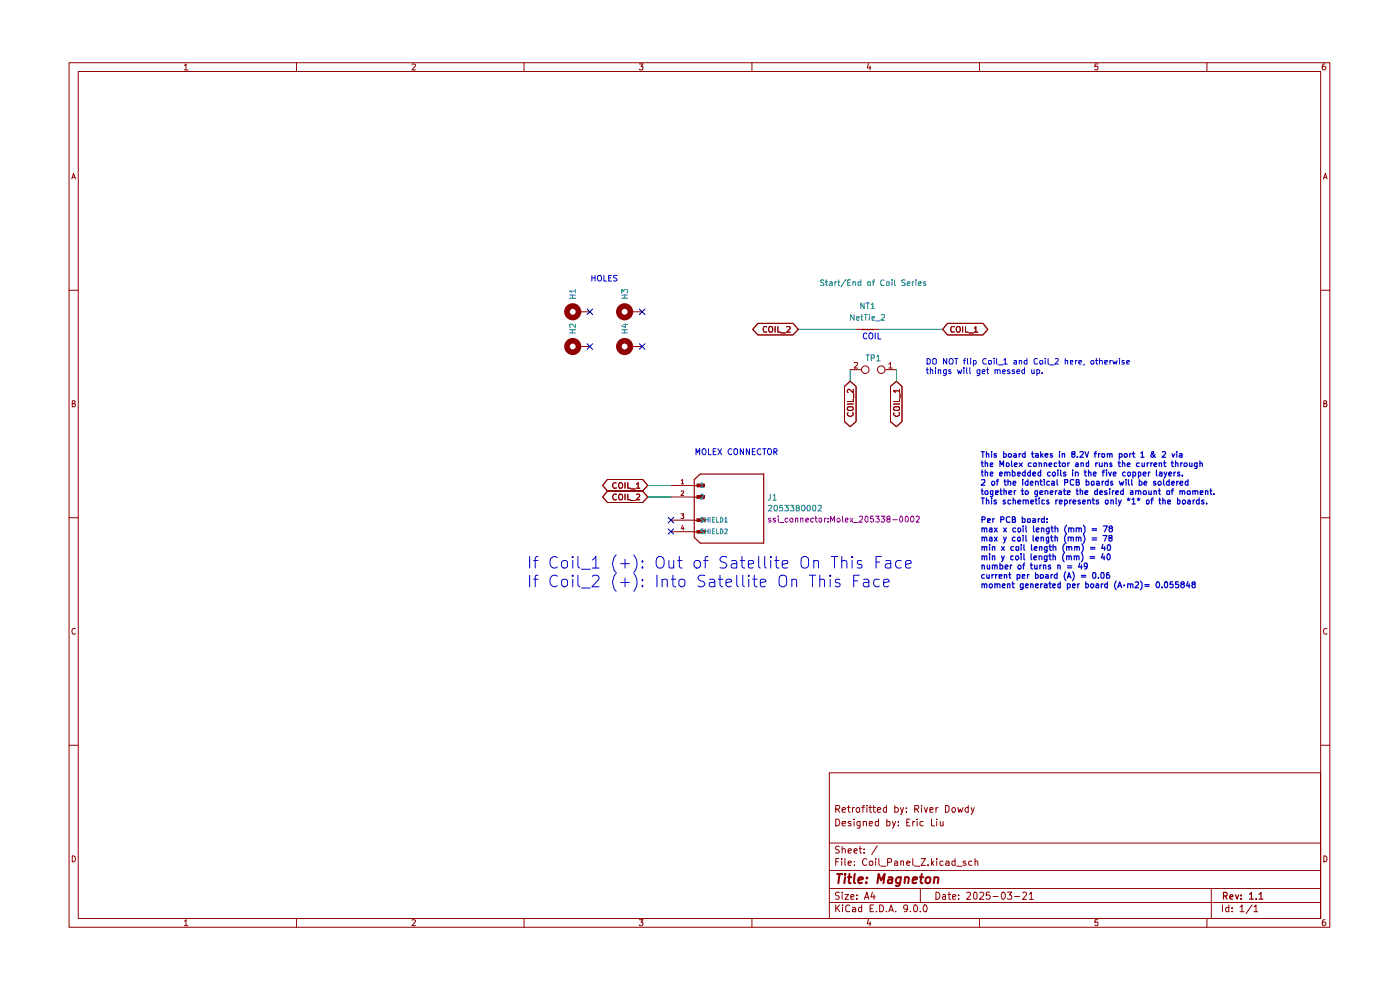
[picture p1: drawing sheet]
<svg xmlns="http://www.w3.org/2000/svg" width="297mm" height="210mm" viewBox="0 0 297 210" stroke-linecap="round" stroke-linejoin="round" font-family="sans-serif">
<g fill="none" stroke="#910000" stroke-width=".21">
<path d="M14.7 13.3h267.4v183.4h-267.4zM16.6 15.2h263.6v179.6h-263.6zM39.1 13.9l.4-.3v1.2M39.1 14.8h.8M62.9 13.3v1.9M87.4 13.6h.5l.2 .2-.7 1h.7M111.2 13.3v1.9M135.6 13.6h.8l-.4 .5h.3l.1 .1-.1 .5-.5 .1-.2-.1M159.5 13.3v1.9M184.2 13.5l-.2 .9h.7M184.6 14v.8M207.8 13.3v1.9"/>
<path d="M232.9 13.6h-.6l-.1 .6 .6-.1 .1 .6-.1 .1h-.4l-.2-.1M256 13.3v1.9M281.1 13.6h-.4l-.2 1 .3 .2h.2l.3-.2v-.4l-.2-.1h-.5l-.1 .1M15.2 37.9l.4-1.1 .4 1.1M15.3 37.6h.6M280.8 37.9l.4-1.1 .3 1.1M280.8 37.6h.6M14.7 61.6h1.9M122.7 73.5h2.4M133.8 73.5h2.4M160.8 68.6h7.4l1.1 1.3-1.1 1.1h-7.4l-1.1-1.1zM162.6 69.4v-.1a.66 .66 0 0 0-.7 .4 .66 .66 0 0 0 .2 .8l.5-.1"/>
<path d="M163.2 69.3h.6v.1l.1 .6-.1 .5h-.6v-.2l-.1-.6zM164.4 69.3v1.2M165 69.3v1.2h.6M165.7 70.6h.9M166.9 69.4l.6-.1 .1 .2-.7 1h.7M180.3 78.4h2.5M181.2 77l.6-.1 .2 .2-.1 .3-.7 .7h.8M181.6 69.9h4.8M187.7 78.4h2.5M188.6 77.2l.3-.3v1.2M188.6 78.1h.7M280.2 61.6h1.9"/>
<path d="M15.3 85.6h.5l.1-.2v-.3l-.6-.1v1.3l.6-.1 .1-.3-.2-.3M179.2 82l1.1-1.1 1.3 1.1v7.4l-1.3 1.1-1.1-1.1zM179.8 85.7h1.2M179.9 87.6l-.1 .2a.65 .65 0 0 0 .6 .5 .65 .65 0 0 0 .6-.5l-.1-.2M179.9 86.3h1l.1 .5-.1 .3h-1l-.1-.3zM181 84.6v.6h-1.2M181 82.6v.7l-.9-.7-.3 .2 .1 .4M181.1 83.5v.9M188.9 82l1.3-1.1 1.2 1.1v7.4l-1.2 1.1-1.3-1.1zM189.6 85.7h1.2M189.7 87.6l-.1 .2a.65 .65 0 0 0 .6 .5 .65 .65 0 0 0 .6-.5l-.1-.2M189.7 86.3h1l.1 .5-.1 .3h-1l-.1-.3z"/>
<path d="M190.8 84.6v.6h-1.2M190.8 82.9h-1.2l.3 .3M190.8 82.6v.6M190.9 83.5v.9M280.8 85.6h.5l.1-.2v-.3l-.6-.1v1.3l.6-.1 .1-.3-.2-.3M14.7 109.8h1.9M128.9 104.2h7.4l1.1 1.2-1.1 1.2h-7.4l-1-1.2zM128.9 101.7h7.4l1.1 1.3-1.1 1.2h-7.4l-1-1.2zM130.7 104.9l-.5-.1-.2 .5 .2 .7 .5-.1M130.7 102.5a.61 .61 0 0 0-.7 .3 .61 .61 0 0 0 .2 .8l.5-.1M131.4 104.8h.4a.78 .78 0 0 1 0 1.2h-.4l-.1-.2-.1-.5zM131.5 102.4l.3 .1a.67 .67 0 0 1 0 1.1h-.4l-.1-.2a.82 .82 0 0 1 .2-1z"/>
<path d="M132.6 102.4v1.2M132.6 104.8v1.2M133.2 104.8v1.2h.6M133.2 102.4v1.2h.6M133.9 106.2h.9M133.9 103.7h.9M135 104.9l.6-.1 .1 .4-.7 .8h.7M135 102.7l.4-.3v1.2M135 103.6h.7M280.2 109.8h1.9M16 133.4l-.2-.1a.65 .65 0 0 0-.6 .6 .65 .65 0 0 0 .6 .6l.2-.1M281.5 133.4l-.2-.1a.65 .65 0 0 0-.6 .6 .65 .65 0 0 0 .6 .6l.2-.1"/>
<path d="M14.7 158.1h1.9M280.2 158.1h1.9M175.9 163.9h104.3v30.9h-104.3zM175.9 178.8h104.3M177.3 173.7a.73 .73 0 0 1 .9 .8 .73 .73 0 0 1-.9 .7zM177.3 171.6h.6a.45 .45 0 0 0 .1-.7h-.7v1.4M177.6 171.6l.5 .7M178.1 179.6l-.5-.1-.3 .2v.4l.5 .2 .3 .4-.2 .2h-.7M178.7 174.7l.7-.1-.1-.3h-.6v.1v.6l.2 .2 .4-.1M178.7 171.8l.7-.2-.1-.2-.4-.1-.2 .2v.7h.6M178.7 179.5v1.4M179.8 171.3h.5"/>
<path d="M180 170.9v1.2l.3 .2M180.5 174.3h-.5l-.1 .1 .6 .4v.3h-.6M180.9 171.3v1M181.2 173.7v.1M181.2 174.3v.9M181.3 171.3l-.4 .1v.2M181.7 171.5l.3-.2 .4 .2-.1 .7-.3 .1-.3-.2zM182.5 179.5v1.3v.1h.3M182.5 175.1l-.5 .1-.2-.3 .2-.6h.5v1.1l-.3 .3-.3-.1M182.8 171.3h.6M183.1 174.3h.6l.1 .9M183.1 174.3v.9"/>
<path d="M183.4 170.9h-.3v.1v1.3M183.9 170.9v.1M183.9 171.3v1M184.3 171.3h.6M184.4 174.7l.7-.1-.1-.3h-.5l-.1 .1v.6l.2 .2 .4-.1M184.6 170.9v1.3l.3 .1M185.2 171.3h.6M185.3 170.9v1.2l.5 .2M186.1 171.8l.8-.2-.1-.2-.4-.1-.3 .2 .1 .7h.6M186.1 179.4l-1.2 1.9M186.4 174.3h-.6l-.1 .2 .1 .6h.6M186.4 173.7v1.5"/>
<path d="M188 171.4l-.4-.1a.6 .6 0 0 0 0 1l.4-.1M188 170.9v1.4M188.1 174.3h.6l.1 .2-.1 .6h-.6M188.1 173.7v1.5M189.3 174.3l.4 .9M189.8 171.4l.5-.1 .3 .3-.2 .6h-.6M189.8 170.9v1.4M190 174.3l-.7 1.4M190.6 175v.2M190.6 174.3v.1M191 171.3l.4 1M191.7 171.3l-.4 1.3-.3 .1"/>
<path d="M192.3 172.1v.2M192.3 171.4v.1M192.4 174.4h.4M193 173.7h-.6v1.5h.6M193.6 174.3v.9M194.1 174.3h-.3l-.2 .2M194.1 171.6h.6a.45 .45 0 0 0 0-.7h-.6v1.4M194.4 171.6l.5 .7M194.6 173.7v.1M194.6 174.3v.9M195.5 170.9v.1M195.5 171.3v1"/>
<path d="M195.8 174.3h-.5l-.1 .2v.4l.2 .3 .4-.1M196.1 171.3l.3 1 .4-1M197.3 171.8l.7-.2-.1-.2h-.6v.8h.6M197.6 173.7v1.5h.7M198.5 171.3v1M198.7 173.7v.1M198.7 174.3v.9M199 171.3l-.5 .3M199.5 174.3v.8l.3 .1 .3-.2M200.1 174.3v.9M200.6 170.9h.5l.2 .3v.8l-.4 .3h-.3zM202 171.5l.4-.2a.6 .6 0 0 1 0 1h-.2a.6 .6 0 0 1-.2-.8z"/>
<path d="M203.2 171.3l.3 1 .2-.7 .3 .7 .3-1M205.4 171.4l-.3-.1-.4 .3 .2 .6h.5M205.4 170.9v1.4M206 171.3l.3 1M206.7 171.3l-.5 1.4h-.2M15.3 181.5a.64 .64 0 0 1 .7 .7 .64 .64 0 0 1-.7 .6zM39.1 195.4l.4-.3v1.3M39.1 196.4h.8M62.9 194.8v1.9M87.4 195.2l.5-.1 .2 .2-.7 1.1h.7M111.2 194.8v1.9M135.6 195.1h.8l-.4 .5h.3l.1 .2-.1 .5-.5 .1-.2-.2"/>
<path d="M159.5 194.8v1.9M175.9 191.4h104.3M175.9 188.5h104.3M175.9 184.7h104.3M177.3 192v1.4M177.3 182.8h.5M177.6 192.6l.5 .8M178 182.1h-.7v1.5M178.1 189.3l-.5-.1-.3 .2v.4l.5 .2 .3 .4-.3 .4-.6-.1M178.1 192l-.8 .8M178.6 182.1v.2M178.6 182.6v1"/>
<path d="M178.7 189.2v.2M178.7 180.2l.2-.2 .4 .2v.7M178.7 189.8v1M178.7 192v.1M178.7 192.5v.9M179.2 189.8h.8l-.8 1h.8M179.2 182.1v1.3l.2 .2M179.9 183.1l.7-.1-.2-.4-.5 .2v.6l.3 .2 .3-.1M179.9 180.5l.7-.1-.2-.4-.5 .2v.6l.1 .1h.5M180.3 192.1l-.5-.1-.4 .3 .1 .9 .2 .2 .6-.1M180.5 190.3l.7-.2-.1-.3h-.6v.9h.6M180.9 192.5h.4l.2 .2v.7h-.6v-.4l.6-.2"/>
<path d="M181.2 180.5l.7-.1-.1-.3-.4-.1-.2 .2 .1 .7h.5M181.3 183.5v.1M181.3 182.7v.1M181.8 190.6v.2M181.8 189.8v.2M182.3 180h.5M182.8 192v1.4h-.5l-.2-.7 .3-.2h.4M183.3 180.9h.1M183.3 180.1v.1M183.4 190.8l.5-1.6 .4 1.6M183.5 190.3h.7M183.9 182.3a.68 .68 0 0 0-1 .4 .68 .68 0 0 0 .7 .9l.3-.1"/>
<path d="M184.2 195l-.2 .9h.7M184.5 182.7h.6v.8h-.6zM184.6 195.5v.9M184.6 192.7h.5M185.1 189.2l-.4 1.1h1M185.3 192h-.7v1.4h.7M185.4 189.8v1M185.8 182.1v.2M185.8 182.6v1M185.9 193.3v.1M186.4 182.1v1.3l.3 .2M186.6 192a.81 .81 0 0 1 .9 .4 .81 .81 0 0 1-.3 1h-.6z"/>
<path d="M186.9 183.7h1.1M188 193.3v.1M188.3 182.9l.8-.1v-.6l-.8-.1v1.5M188.6 193.4l.5-1.4 .4 1.4M188.7 193.1h.7M189.8 182.7l.4-.1 .2 .2v.8M190 193.3v.1M190.4 183l-.6 .1-.1 .1 .2 .4 .5-.1M191.1 182.7h.6v.9M191.1 182.6v1M192.4 183.1l.6-.1v-.3l-.5-.1-.1 .2v.6l.1 .2 .5-.1M192.5 192.6v.2a.52 .52 0 0 1-.8-.2l.2-.6h.4l.2 .1a1.27 1.27 0 0 1-.2 1.3h-.4"/>
<path d="M193.1 193.3v.1M193.6 182.1v1.3l.3 .2M194 192h.1a.87 .87 0 0 1 .3 1.4l-.5-.1-.1-.8zM194.1 183.7h1.1M195.2 193.3v.1M195.2 188.5v2.9M195.4 182.1h.9l-.9 1.5h.9M196.2 192a.89 .89 0 0 1 .3 1.4h-.4l-.3-.5 .1-.6zM196.9 183.5v.1M197.6 182.1v1.5M197.7 183.1l.4 .5M198.1 182.6l-.5 .5"/>
<path d="M198.5 189.2a.77 .77 0 0 1 .9 .8 .77 .77 0 0 1-.9 .8zM198.7 182.1v.2M198.7 182.6v1M200 189.8h.6v1M200.1 182.7l-.5-.1-.2 .3 .1 .6h.6M200.6 190.1l-.7 .2 .3 .5 .4-.1M200.7 182.7l.4-.1 .2 .2v.8M201.1 189.8h.6M201.3 189.2v1.5l.4 .1M201.3 183l-.6 .1-.1 .1 .2 .4 .5-.1M202.1 190.3l.7-.2-.1-.3h-.6v.9h.6M202.6 182.7l-.4-.1-.3 .3 .1 .6h.6"/>
<path d="M202.6 182.1v1.5M203 183.7h1.1M203.4 190.6v.2M203.4 189.8v.2M204.9 182.7l-.3-.1-.3 .3 .1 .2h.5l.1 .3-.3 .2-.4-.1M205.1 189.4l.6-.2 .2 .4-.1 .3-.7 .9h.8M206.2 182.7l-.4-.1-.3 .3 .1 .6h.6M206.6 189.4l.3-.2 .4 .4v.8l-.4 .4a.99 .99 0 0 1-.3-1.4zM206.8 182.7l.5-.1 .1 .2v.8M206.8 182.1v1.5M207.8 194.8v1.9M207.9 189.4l.1-.2h.4l.3 .5-.9 1.1h.9"/>
<path d="M210 189.2h-.7l-.1 .8 .6-.2 .3 .3-.1 .5-.2 .2-.6-.2M210.7 190.2h1.1M212.5 189.4l.3-.2a.82 .82 0 0 1 .5 .8 .82 .82 0 0 1-.5 .8l-.3-.2-.1-.4zM213.7 189.2h.9l-.5 .6h.3l.2 .3v.5l-.2 .2-.7-.2M215.2 190.2h1.1M217 189.4l.2-.2h.3l.3 .5-.9 1.1h.9M218.4 189.7l.4-.5v1.6M218.4 190.8h.8M232.9 195.1h-.6l-.1 .6 .6-.1 .1 .6-.1 .2h-.4l-.2-.2M256 194.8v1.9M257 188.5v6.3M259.3 192v1.4"/>
<path d="M260.7 192v1.4h-.6v-.9h.6M261.4 193.3v.1M261.4 192.5v.2M263.1 192.4l.3-.2 .1-.2v1.4M263.1 193.4h.8M265.6 192l-1.3 1.8M266 192.4l.5-.4v1.4M266 193.4h.8M280.8 181.5a.64 .64 0 0 1 .7 .7 .64 .64 0 0 1-.7 .6zM281.1 195.1l-.4 .1-.2 .9 .3 .3h.2l.3-.3v-.3l-.2-.2h-.5l-.1 .2"/>
<circle cx="183.6" cy="78.4" r=".8"/>
<circle cx="186.9" cy="78.4" r=".8"/>
</g>
<g fill="none" stroke="#910000" stroke-width=".25">
<path d="M182.8 69.9h2.5M147.3 103h1.8M147.3 105.5h1.8M147.3 110.4h1.8M147.3 112.8h1.8M148.6 100.6l-1.3 1.1v12.3l1.3 1.2M259.6 190h.6l.1-.5-.2-.2h-.5v1.4M259.9 190l.4 .7M260.9 190.3l.7-.2-.2-.3-.4 .1-.1 .7 .1 .1h.5M262.1 189.8l.3 .9 .4-.9M263.3 190.6v.1M263.3 189.9v.1"/>
<path d="M265.1 189.7l.4-.4v1.4M265.1 190.7h.8M266.5 190.6v.1M267.1 189.7l.4-.4v1.4M267.1 190.7h.8"/>
</g>
<g fill="none" stroke="#910000" stroke-width=".42">
<path d="M177.6 185.4h1.1M178.1 185.4l-.3 1.9M179.3 185.4v.2M179.3 186.1l-.2 1.2M179.9 186.1h.7M180.2 185.4l-.2 1.6 .1 .3h.4M181.3 185.4l-.2 1.6 .3 .3M182.1 186.7l.9-.2v-.3a.6 .6 0 0 0-.8 .1v1h.6M183.8 187.2v.1M183.9 186.2h.1l-.1 .1v-.1v.1M186.1 187.3l.3-1.9 .5 1.3 .8-1.3-.3 1.9M188.5 186.2h.8l-.1 1.1"/>
<path d="M189.3 186.5l-.9 .2-.1 .1v.5h.9M191.1 186.2a.65 .65 0 0 0-1 .2l-.1 .5 .2 .4h.8M191.1 186.1l-.2 1.5a.53 .53 0 0 1-.9 .2M192 186.2h.1a.48 .48 0 0 1 .7 .1l-.1 1M192 186.1l-.1 1.2M193.6 186.7l.9-.2v-.3l-.6-.1-.2 .2-.1 1h.8M195.1 186.1h.8M195.5 185.4l-.2 1.6 .1 .3h.3M196.5 186.2l.3-.1 .4 .1 .2 .2-.1 .5a.52 .52 0 0 1-.5 .4 .52 .52 0 0 1-.5-.4zM198.3 186.2a.48 .48 0 0 1 .8 .1l-.2 1M198.3 186.1l-.2 1.2"/>
</g>
<g fill="none" stroke="#910000" stroke-width="1.2">
<circle cx="121.5" cy="73.5" r="1.23"/>
<circle cx="132.5" cy="73.5" r="1.23"/>
</g>
<path d="M147.9 102.7h1.5v.6h-1.5z" fill="#910000"/>
<path d="M147.9 102.7h1.5v.6h-1.5z" fill="none" stroke="#910000" stroke-width=".21"/>
<path d="M147.9 105.1h1.5v.6h-1.5z" fill="#910000"/>
<path d="M147.9 105.1h1.5v.6h-1.5z" fill="none" stroke="#910000" stroke-width=".21"/>
<path d="M147.9 110h1.5v.6h-1.5z" fill="#910000"/>
<path d="M147.9 110h1.5v.6h-1.5z" fill="none" stroke="#910000" stroke-width=".21"/>
<path d="M147.9 112.5h1.5v.6h-1.5z" fill="#910000"/>
<g fill="none" stroke="#910000" stroke-width=".21">
<path d="M122.7 66.1h2.4M133.8 66.1h2.4M160.8 68.6h7.4l1.1 1.3-1.1 1.1h-7.4l-1.1-1.1zM162.6 69.4v-.1a.66 .66 0 0 0-.7 .4 .66 .66 0 0 0 .2 .8l.5-.1M163.2 69.3h.6v.1l.1 .6-.1 .5h-.6v-.2l-.1-.6zM164.4 69.3v1.2M165 69.3v1.2h.6M165.7 70.6h.9M166.9 69.4l.6-.1 .1 .2-.7 1h.7M201 68.6h7.5l1.1 1.3-1.1 1.1h-7.5l-1-1.1zM202.4 69.4v-.1a.66 .66 0 0 0-.7 .4 .66 .66 0 0 0 .2 .8l.5-.1M203 69.4l.1-.1h.4l.2 .4-.2 .8h-.4a.82 .82 0 0 1-.1-1.1z"/>
<path d="M204.2 69.3v1.2M204.8 69.3v1.2h.6M205.6 70.6h.9M206.7 69.6l.3-.3v1.2M206.7 70.5h.7M179.2 82l1.1-1.1 1.3 1.1v7.4l-1.3 1.1-1.1-1.1zM179.8 85.7h1.2M179.9 87.6l-.1 .2a.65 .65 0 0 0 .6 .5 .65 .65 0 0 0 .6-.5l-.1-.2M179.9 86.3h1l.1 .5-.1 .3h-1l-.1-.3zM181 84.6v.6h-1.2M181 82.6v.7l-.9-.7-.3 .2 .1 .4M181.1 83.5v.9"/>
<path d="M188.9 82l1.3-1.1 1.2 1.1v7.4l-1.2 1.1-1.3-1.1zM189.6 85.7h1.2M189.7 87.6l-.1 .2a.65 .65 0 0 0 .6 .5 .65 .65 0 0 0 .6-.5l-.1-.2M189.7 86.3h1l.1 .5-.1 .3h-1l-.1-.3zM190.8 84.6v.6h-1.2M190.8 82.9h-1.2l.3 .3M190.8 82.6v.6M190.9 83.5v.9M128.9 104.2h7.4l1.1 1.2-1.1 1.2h-7.4l-1-1.2zM128.9 101.7h7.4l1.1 1.3-1.1 1.2h-7.4l-1-1.2zM130.7 104.9l-.5-.1-.2 .5 .2 .7 .5-.1M130.7 102.5a.61 .61 0 0 0-.7 .3 .61 .61 0 0 0 .2 .8l.5-.1"/>
<path d="M131.4 104.8h.4a.78 .78 0 0 1 0 1.2h-.4l-.1-.2-.1-.5zM131.5 102.4l.3 .1a.67 .67 0 0 1 0 1.1h-.4l-.1-.2a.82 .82 0 0 1 .2-1zM132.6 102.4v1.2M132.6 104.8v1.2M133.2 104.8v1.2h.6M133.2 102.4v1.2h.6M133.9 106.2h.9M133.9 103.7h.9M135 104.9l.6-.1 .1 .4-.7 .8h.7M135 102.7l.4-.3v1.2M135 103.6h.7M142.3 103h4.9"/>
<path d="M142.3 105.4h4.9M142.3 110.3h4.9M142.3 112.8h4.9M144.4 109h.6l-.2 .4 .2 .1v.4h-.6M144.5 102l.3-.3v.9M144.5 104.2h.5v.3l-.6 .6h.6M144.5 102.6h.5M144.8 111.4l-.3 .7h.6M145 111.8v.7M147.9 112.5h1.5v.6h-1.5z"/>
</g>
<path d="M148.6 100.6h13.4v14.6h-13.4" fill="none" stroke="#910000" stroke-width=".25"/>
<g fill="none" stroke="#008785" stroke-width=".21">
<path d="M174.8 59.4h-.5l-.2 .2 .1 .3 .6 .2v.4h-.7M175.1 59.8h.5M175.3 59.4v1v.1h.3M176 59.8h.5v.2v.5h-.5l-.1-.2 .6-.3M177.1 59.8v.7M177.5 59.8h-.3l-.1 .2M177.7 59.8h.4M177.9 59.4v1.1h.2M179.4 59.3l-1 1.6M179.8 60h.5M180.4 59.4h-.6v1.1h.6M180.9 59.9l.5-.1 .1 .7"/>
<path d="M180.9 59.8v.7M182.6 59.4v1.1h-.5l-.1-.6 .6-.1M184.2 59.8l.5 .1-.1 .6h-.4zM185.1 59.8h.4M185.5 59.4h-.2v1.1M187.5 59.4a.61 .61 0 0 0-.7 .4 .61 .61 0 0 0 .2 .7h.5M188.1 59.8l.5 .1v.6h-.6zM189.2 59.4h.1M189.2 59.8v.7M189.7 59.4v1l.3 .1M192 59.4h-.6l-.1 .3 .2 .3h.3l.2 .4-.1 .1h-.6M193.6 59.8v.7"/>
<path d="M193.9 59.8l-.3 .2M194.3 59.4h.1M194.3 59.8v.7M196.3 59.8h-.3l-.1 .2 .2 .2h.2v.3h-.4M120.8 70.6h1.3M120.8 69.9h1.3M120.8 63.3h1.3M120.8 62.6h1.3M121.4 62.6v.7M121.4 69.9v.7M122.1 68.8v.7l-.7-.7h-.4l-.2 .1v.4l.2 .1M122.1 61.7h-1.3l.4 .4"/>
<path d="M122.1 61.4v.7M131.9 62.2v-.8l.4 .4 .2-.4h.5v.8M131.9 70.6h1.2M131.9 69.9h1.2M131.9 63.3h1.2M131.9 62.6h1.2M132.3 68.8h.8M132.5 62.6v.7M132.5 69.9v.7M132.7 68.7v.7l-.9-.3M181.2 66.7v1.2l-.8-1.2v1.2M181.7 67.5l.6-.1-.1-.2h-.4l-.1 .1 .1 .6h.4"/>
<path d="M182.6 67.2h.5M182.8 66.7v1l.3 .2M183.3 64.3v1.2l-.7-1.2v1.2M183.3 66.7h.8M183.6 66.7v1.2M183.7 75.3h.7M183.7 64.3h.7M184.1 64.3v1.2M184.1 75.3v1.3M184.4 66.7v.1M184.4 67.2v.7M184.7 64.6l.5-.3v1.2"/>
<path d="M184.7 65.5h.8M184.8 76l.6-.1v-.5l-.6-.1v1.3M185 67.5l.5-.1v-.2h-.5v.7h.5M185.8 68.1h.9M186 75.6l.4-.3v1.3M186 76.6h.7M186.9 66.8l.6-.1 .1 .5-.7 .7h.7M192.5 60.2l.5-.2v-.2h-.5v.2v.5h.5M194.8 60.2l.6-.2v-.2h-.5l-.1 .2 .1 .5h.5M148.7 102.7l.2-.3v1M148.7 104.9h.5v.4l-.6 .5h.6M148.7 103.4h.5"/>
<path d="M149.2 109.8h-.5v.4l.5 .1v.4h-.5M149.2 112.3h-.5v.3l.5 .2v.3h-.5M149.6 109.7v1.1M149.6 112.2v1M149.6 110.2h.6M149.6 112.7h.6M150.2 109.7v1.1M150.2 112.2v1M150.6 109.7v1.1M150.6 112.2v1M151.1 110.2h.4M151.1 112.7h.4"/>
<path d="M151.6 109.7h-.5v1.1h.5M151.6 112.2h-.5v1h.5M152 109.7v1.1h.5M152 112.2v1h.5M152.8 109.7h.3l.2 .3v.5l-.2 .3h-.3zM152.8 112.2h.3l.2 .3v.5l-.2 .2h-.3zM153.8 110.1l.2-.4v1.1M153.8 112.3h.5v.3l-.6 .6h.6M153.8 110.8h.5M163.1 107.3l.5-.1 .2 .3-.8 .9h.8M163.4 104.8v1l-.4 .3M164 105.2l.3-.4v1.3"/>
<path d="M164 106.1h.7M164.3 107.2l.5 .1a.87 .87 0 0 1 0 1.1l-.5-.1a.94 .94 0 0 1 0-1.1zM166 107.2h-.6v.6l.1-.2h.4l.1 .2v.5h-.6M166.5 107.2h.7l-.4 .4 .4 .2v.5h-.7M167.6 107.2h.8l-.4 .4 .4 .3-.1 .5-.7-.1M169.1 107.7l-.2-.1 .1-.4h.4l.2 .2-.1 .2-.6 .2 .1 .6h.4l.2-.3-.3-.4M170.2 107.2l.4 .1a.87 .87 0 0 1 0 1.1l-.4-.1a.94 .94 0 0 1 0-1.1zM171.3 107.3l.4-.1 .2 .2v.7l-.2 .3-.4-.1zM172.5 107.3h.5l.1 .7-.2 .4-.4-.1zM173.6 107.3l.6-.1v.3l-.7 .9h.7"/>
</g>
<g fill="none" stroke="#910000" stroke-width="1.2">
<circle cx="121.5" cy="66.1" r="1.23"/>
<circle cx="132.5" cy="66.1" r="1.23"/>
</g>
<path d="M169.3 69.9h12.3M180.3 78.4v2.5M186.4 69.9h13.6M190.2 78.4v2.5M137.4 103h4.9M137.4 105.4h4.9" fill="none" stroke="#008700" stroke-width=".21"/>
<g fill="none" stroke="#0000ca" stroke-width=".21">
<path d="M125.6 58.4v1.2M125.6 58.9h.6M126.2 58.4v1.2M128.1 58.4v1.2h.6M129.1 58.9h.4M129.7 58.4h-.6v1.2h.6M130.9 58.4h-.6l-.2 .2 .2 .3 .6 .4-.1 .2h-.7M183.9 70.8l-.3-.2a.65 .65 0 0 0-.5 .7 .65 .65 0 0 0 .5 .6l.3-.2M184.5 70.7l.4-.1a.86 .86 0 0 1 0 1.3 .46 .46 0 0 1-.6-.4zM185.7 70.6v1.3M186.3 70.6v1.3h.6M196.5 78.4h.4"/>
<path d="M196.7 76l.7 .3v.7l-.3 .2h-.4zM196.7 78v1.1l.2 .2M197.4 78.6l.1-.2 .4 .1v.8M197.4 78v1.3M197.9 76.2l.2-.2 .5 .2v.9l-.1 .1h-.5l-.1-.1zM198.5 78v.2M198.5 78.4v.9M199.1 78.6l.1-.2 .4 .1v.8M199.1 78.4v.9M200.7 78.4v1l-.2 .3-.3-.1M200.7 78.5l-.4-.1-.1 .2v.5l.1 .2 .4-.1M200.8 76v1.2l-.6-1.2v1.2"/>
<path d="M201.4 76.2l.3-.2 .3 .1a.87 .87 0 0 1 0 1.1h-.5l-.2-.3zM201.7 78.5h-.4v.3h.3l.2 .3-.2 .2-.3-.1M202.5 76h.7M202.9 76v1.2M203.1 78.4l.3 .9 .1-.6 .3 .6 .3-.9M204.4 76.5h.4M204.5 78v.2M204.5 78.4v.9M204.8 76l-.2 .2v1M205.1 78v1.1l.1 .2M205.2 76v1.1l.2 .1M205.7 78v1.1l.2 .2"/>
<path d="M205.9 76v.1M205.9 76.5v.7M206.5 77.2h.4l.2-.1-.2-.6h-.4v1.2M207.9 78.4v1l-.3 .3-.3-.1M207.9 78.5l-.4-.1-.2 .2 .1 .6h.5M208.4 78.8h.6l-.2-.4-.4 .2v.5l.1 .2 .4-.1M209.2 76.1a.61 .61 0 0 0-.8 .3 .61 .61 0 0 0 .3 .8l.5-.1M209.3 78.4h.4M209.5 78v1.1l.2 .2M209.7 76.6h.6l-.1 .6-.5-.1zM210.9 76v.1M210.9 76.5v.7"/>
<path d="M211.1 78.6l.1-.2 .4 .1v.8M211.1 78.4v.9M211.4 76v1.1l.2 .1M211.6 78.6l.2-.2 .4 .2v.7M211.8 77.4h1M212.7 78.8h.6l-.2-.4-.4 .2v.5l.2 .2 .3-.1M212.9 76.4l.4-.4v1.2M212.9 77.2h.8M214.2 78.5l-.3-.1-.2 .3 .6 .4-.3 .2-.3-.1M215.1 76.5h.5l.1 .1v.6h-.6v-.2l.1-.2 .5-.1M215.2 78.5l-.3-.1-.2 .2 .2 .2 .3 .1v.3h-.5M215.7 78.8h.6l-.1-.4-.5 .1v.7h.5"/>
<path d="M216.2 76.6l.5-.1 .1 .7M216.2 76.5v.7M217.3 78.5l-.3-.1-.2 .3v.3l.2 .3 .3-.1M217.3 78v1.3M217.9 76v1.2h-.5l-.1-.1v-.5l.6-.1M218.9 78.4v.7l.1 .2 .4-.2M219.4 78.4v.9M220 78.5l.3-.1 .3 .3-.1 .5h-.5M220 78.4v1.3M220.1 76.1a.45 .45 0 0 0-.7 .2v.7l.1 .2 .6-.1M220.6 76.5l.6 .1v.5l-.1 .1h-.5zM221.1 79.1v.2"/>
<path d="M221.7 76v.1M221.7 76.5v.7M222.3 76v1.2h.2M222.7 77.4h.9M223.9 76.1l.4-.1 .2 .4-.7 .8h.7M226 76.6l.5-.1v.7M226 76v1.2M227.1 76.9l.5-.2v-.2h-.5v.7h.5M228.2 76.5v.7M228.5 76.5h-.2l-.1 .2M228.9 76.9l.6-.2-.1-.2h-.5v.1v.6h.5M230 77.2l-.1 .3"/>
<path d="M231.5 76.6h.5l.1 .5-.2 .1h-.3l-.2-.1zM232.4 76.5h.5M232.6 76v1.1l.1 .1h.2M233.3 76.6l.5-.1 .1 .7M233.3 76v1.2M234.4 76.9l.6-.2-.1-.2h-.5v.7h.5M235.5 76.5v.7M235.8 76.5h-.3v.2M236.1 76.5l.2 .7 .3-.5 .2 .5 .2-.7M237.5 76v.1M237.5 76.5v.7M238.5 76.5h-.4l-.1 .1 .2 .3h.3v.3h-.5"/>
<path d="M239 76.9l.6-.2-.1-.2h-.4l-.1 .1 .1 .6h.4M147.7 96.4v-1.2l.3 .8 .4-.8v1.2M149 95.3l.5-.1a.86 .86 0 0 1 0 1.2h-.2a.79 .79 0 0 1-.3-1.1zM150.3 95.2v1.2h.6M151.3 95.8h.4M151.9 95.2h-.6v1.2h.6M152.3 95.2l.8 1.2M153.1 95.2l-.8 1.2M155.2 95.3l-.2-.1a.64 .64 0 0 0-.6 .6 .64 .64 0 0 0 .6 .6l.2-.1M155.7 95.3l.3-.1 .5 .1v.9l-.3 .2h-.2l-.3-.2zM157.7 95.2v1.2l-.6-1.2v1.2M159 95.2v1.2l-.7-1.2v1.2"/>
<path d="M159.6 95.8h.4M160.2 95.2h-.6v1.2h.6M161.4 95.3l-.2-.1a.64 .64 0 0 0-.6 .6 .64 .64 0 0 0 .6 .6l.2-.1M161.8 95.2h.7M162.1 95.2v1.2M163.1 95.2a.46 .46 0 0 1 .6 .4l-.2 .8h-.4a.86 .86 0 0 1 0-1.2zM164.2 95.9l.6-.1v-.5l-.6-.1v1.2M164.4 95.9l.5 .5M112.4 118v2.5M113.2 118.9h.9M114.1 118h-.2l-.4 .4v2.1M118.2 118.3a1.01 1.01 0 0 0-1.2 0 1.01 1.01 0 0 0-.3 1.2 .9 .9 0 0 0 .5 .9 .9 .9 0 0 0 1-.2"/>
<path d="M119.2 119.1a.67 .67 0 0 1 .7-.2 .67 .67 0 0 1 .5 .4v.8a.67 .67 0 0 1-.6 .4 .67 .67 0 0 1-.7-.4zM121.5 118l-.2 .2 .2 .1v-.3v.3M121.5 118.9v1.6M122.6 118v2.2l.4 .3M125.7 118.8l.7-.8v2.5M130.7 117.7a2.63 2.63 0 0 0 0 3.7M131.7 119.6h1.8M132.6 118.6v1.9M134.5 117.7a2.86 2.86 0 0 1 0 3.7M136.3 119l.1 .1h-.3l.2-.1v.2M139.4 118.4l.4-.4a1 1 0 0 1 1.1 .9v.8a.89 .89 0 0 1-1.4 .7 1.84 1.84 0 0 1-.1-2zM141.9 118.9v1.3a.6 .6 0 0 0 .9 .2l.1-.2"/>
<path d="M142.9 118.9v1.6M143.8 118.9h.9M144.1 118v2.2l.2 .2 .4 .1M147.5 119a.78 .78 0 0 1 1.1 .3v.8a.74 .74 0 0 1-.7 .4 .74 .74 0 0 1-.7-.4v-.8zM149.3 118.9h.9M150.2 118h-.3l-.3 .4v2.1M154.2 118.2l-.9-.2-.4 .3a.53 .53 0 0 0-.1 .6 .53 .53 0 0 0 .5 .3 .87 .87 0 0 1 .9 .9l-.5 .4-1-.1M155.2 119h.9l.2 .2v1.3M156.3 119.5l-.8 .1a.54 .54 0 0 0-.3 .8h1.1M157.1 118.9h.9M157.4 118v2.2l.2 .2 .4 .1M158.8 119.7l1.1-.2-.1-.5-.7-.1-.3 .1v.2v1.2h1"/>
<path d="M161 118v2.2v.2l.3 .1M162.2 118v2.2l.1 .2 .3 .1M163.5 118v.3l.2-.1-.2-.2v.3M163.5 118.9v1.6M164.3 118.9h1M164.7 118v2.2l.1 .2 .5 .1M166 119.7l1.1-.2v-.5l-.8-.1-.3 .3v1l.1 .2h1M170 118.4l.5-.4h.4l.6 .4a2.04 2.04 0 0 1-.3 2 .84 .84 0 0 1-1.3-.7zM172.6 119.1a.57 .57 0 0 1 .6-.2 .57 .57 0 0 1 .5 .3v1.3M172.6 118.9v1.6M176.4 118h1.3M177 118v2.5"/>
<path d="M178.6 119.1a.63 .63 0 0 1 1.1 .1v1.3M178.6 118v2.5M180.8 118l-.1 .2h.2l-.1-.2v.3M180.8 118.9v1.6M182.8 119a.6 .6 0 0 0-.9 .2l.1 .4 .8 .2 .1 .3-.1 .3h-.9M185.8 119.2h.8M186.9 118h-1.1v2.5M187.9 119h1l.1 1.5M189 119.5l-.9 .1a.54 .54 0 0 0-.2 .8h1.1M191.2 119a.84 .84 0 0 0-1.2 .3v.8l.2 .1a.74 .74 0 0 0 1 .2M192.1 119.7l1.2-.2-.1-.5-.7-.1-.4 .3v1l.2 .2h.9M112.4 122v2.5"/>
<path d="M113.2 122.9h.9M114.1 122l-.5 .1-.1 .3v2.1M118.2 122.3a.96 .96 0 0 0-1.2-.1 .96 .96 0 0 0-.3 1.2 .95 .95 0 0 0 .5 .9 .95 .95 0 0 0 1-.1M119.2 123a.78 .78 0 0 1 1.2 .3l-.1 .9a.67 .67 0 0 1-.7 .3 .67 .67 0 0 1-.5-.5zM121.5 122l-.2 .1 .2 .2 .1-.2-.1-.1v.3M121.5 122.9v1.6M122.6 122v2.1l.4 .4M123.4 120.7h1.8M123.4 124.7h1.8M125.7 122.3l.3-.3h.6l.2 .1 .3 .6-1.5 1.8h1.5M125.7 120.5h1.4M130.7 121.7a2.63 2.63 0 0 0 0 3.7"/>
<path d="M131.7 123.5h1.8M132.6 122.6v1.9M134.5 121.7a2.86 2.86 0 0 1 0 3.7M136.3 120.2l.1 .2h-.3l.2-.2v.3M136.3 124.2v.3l-.2-.2 .2-.1v.3M136.3 122.9v.3l-.2-.2 .2-.1v.3M139.4 122v2.5M140.5 123l.1-.1a.6 .6 0 0 1 1 .3v1.3M140.5 122.9v1.6M142.4 122.9h.9M142.8 122v2.1l.3 .4h.2M144.1 123l.3-.1 .8 .1 .1 1a.67 .67 0 0 1-1 .3l-.3-.3z"/>
<path d="M149.5 122.1h-1.2a.61 .61 0 0 0-.2 .6 .61 .61 0 0 0 .5 .5 .76 .76 0 0 1 .9 .8l-.5 .5-.9-.2M150.5 122.9a.79 .79 0 0 1 1.1 .3v1.3M151.6 123.4l-.2 .1h-.6a.48 .48 0 0 0-.3 .8l.3 .2h.6l.2-.2M152.4 122.9h.9M152.7 122v2.1l.4 .4h.2M154 123.6l1.2-.2-.1-.5a.79 .79 0 0 0-1.1 .3v.9l.4 .4 .7-.2M156.3 122v2.1l.3 .4M157.6 122v2.1l.3 .4M158.8 122v.3M158.8 122.9v1.6M159.7 122.9h.9M160 122v2.1l.4 .4h.2"/>
<path d="M161.3 123.6l1.2-.2-.2-.5h-.7h-.2l-.1 .3 .1 1.1 .2 .2h.5l.2-.2M165.4 122.4a.89 .89 0 0 1 1.4 0v1.7l-.5 .4h-.4l-.5-.4zM168 123l.1-.1a.6 .6 0 0 1 .9 .3v1.3M168 122.9v1.6M171.7 122h1.4M172.4 122v2.5M173.9 123l.1-.1a.6 .6 0 0 1 .9 .3v1.3M173.9 122v2.5M176.1 122v.3l.2-.2-.2-.1v.3M176.1 122.9v1.6M178.1 122.9a.6 .6 0 0 0-.9 .3l.1 .3a.85 .85 0 0 1 .9 .5l-.1 .3-.2 .2h-.5l-.2-.2M181.1 123.2h.9"/>
<path d="M182.3 122h-1.2v2.5M183.2 122.9h1l.1 .3v1.3M184.3 123.4l-.2 .1h-.6a.48 .48 0 0 0-.3 .8l.3 .2h.6l.2-.2M186.5 122.9h-.9l-.3 .4v.7a.77 .77 0 0 0 1.2 .3M187.5 123.6l1.1-.2-.1-.5h-.7h-.3v.3v1.1l.3 .2h.5l.2-.2"/>
<circle cx="127.2" cy="59" r=".57"/>
</g>
<g fill="none" stroke="#0000ca" stroke-width=".25">
<path d="M208.2 95.8h.6M208.2 98.2h.4M208.3 97.8v1l.3 .1M208.3 99.7v1.1l.3 .2M208.5 95.8v1.2M209 98.3h.5v.6M209 97.8v1.1M209 99.7v1.3M209.3 96.3l.4-.1 .1 .8M209.3 95.8v1.2M210.1 98.6l.5-.2v-.1h-.5v.6h.5M210.4 95.8v.1"/>
<path d="M210.4 96.2v.8M211.4 96.2h-.4l-.1 .2 .1 .2 .4 .1v.2h-.5M212.1 98.9v-1.1l.5 .8 .3-.8v1.1M212.9 96.2h.4l.2 .2-.1 .5h-.5M212.9 95.8v1.2M213.5 98.3h.5v.6h-.5zM214 96.2h.4l.2 .2-.1 .5h-.5zM214.6 97.8v1l.2 .1M214.8 99.7v1.3M215.1 96.2h.4l.1 .8M215.2 98.6l.6-.2-.2-.2-.4 .2v.4l.1 .1h.4M215.6 96.5l-.5 .1-.1 .1 .2 .3 .4-.1"/>
<path d="M216.2 96.2v.8M216.2 98.2l.7 .7M216.5 96.2h-.2l-.1 .2M216.9 98.2l-.7 .7M217.5 96.2h-.5l-.1 .2 .1 .5h.5M217.5 95.8v1.2M217.5 99.7v1.3M218.6 99.7v1.3M218.7 98.3l-.3-.1-.3 .2v.4l.2 .1h.4M218.8 96.2h.5M219 95.8v1l.3 .2M219.3 98.3h.5v.6h-.5z"/>
<path d="M219.7 96.2h.5l.1 .8M220.3 96.5l-.6 .1v.3h.6M220.4 98.3l.4-.1 .1 .2v.5M220.4 98.2v.7M220.8 95.8v1.2M220.8 99.7v1.3M220.9 96.6l.4 .4M221.3 96.2l-.5 .5M221.5 98.3l.4-.1 .1 .2v.5M221.5 98.2v.7M221.7 96.6l.6-.1v-.3h-.5l-.1 .2 .1 .5h.5M222.6 98.6l.5-.2-.1-.2-.4 .2v.4v.1h.5"/>
<path d="M223.2 96.2h-.3l-.1 .2 .5 .4-.2 .2-.3-.1M224.2 98.3h-.5v.6h.5M224.4 99.7v.2M224.6 98.2h.4M224.8 95.8v.1M224.8 97.8v1.1h.2M224.8 96.2v.8M225 99.7v1.1l.2 .2M225.3 96.3l.6-.1v.8M225.3 96.2v.8M225.4 98.3h.5l.1 .5-.1 .1h-.4l-.2-.1zM226.5 98.2v.7"/>
<path d="M226.9 98.2l-.4 .2M227.5 96.3l-.1-.1v-.3l.6-.1v.4l-.6 .2v.5l.4 .1a.35 .35 0 0 0 .3-.3 .35 .35 0 0 0-.3-.4M227.5 99.7v.2M228.2 98.3h.5v.6h-.5l-.1-.2 .6-.3M228.6 96.9v.1M229.1 95.9l.6-.1 .1 .2-.1 .3-.6 .7h.7M229.3 98.3h.5v.6M229.3 98.2v.7M230.2 95.8l.4 1.2 .3-1.2M230.2 99.7v1.1l.3 .2M230.9 97.8v1.1h-.4l-.1-.6h.5M230.9 99.7v1.3"/>
<path d="M232.1 96.2h.5M232.5 98.2v.7M232.6 95.8h-.2l-.1 .2v1M232.9 98.2l-.4 .2M233 96.2v.8M233.2 98.2l.1 .7h.5M233.4 96.2h-.3l-.1 .2M233.8 96.2l.5 .1v.6h-.5zM233.8 98.2v.7M234.3 98.3l.4-.1 .2 .2v.5M234.3 99.7l-.3 .2v1.1M234.3 98.2v.7"/>
<path d="M234.7 99.7v.2M234.9 96.3l.4-.1 .1 .8M234.9 96.2v.8M235.4 96.4l.1-.2h.3l.1 .8M235.8 98.3l-.2-.1-.2 .2 .2 .2h.2v.3h-.4M237.2 98.2h.5M237.4 97.8v1l.1 .1h.2M237.5 96.9h.5v-.7h-.5v1.2M238.1 98.3l.4-.1 .1 .2v.5M238.1 97.8v1.1M238.5 96.4l.1-.2h.5v.7h-.5zM239.1 98.6l.6-.2-.1-.2-.5 .2v.4l.1 .1h.5"/>
<path d="M239.7 96.2v.8M240 96.2l-.3 .2M240.2 96.2h.6M240.4 95.8v1l.4 .2M241.7 98.3l-.4-.1-.2 .2v.4l.2 .1h.4M242 96.2l.4-.4v1.2M242 97h.7M242.3 98.2v.7h.5M242.8 98.2v.7M243.4 98.2v.7M243.7 98.2l-.3 .1v.1M244.1 98.2v.7"/>
<path d="M244.5 98.2l-.4 .1v.1M244.8 98.6l.6-.2-.2-.2-.4 .2v.4l.1 .1h.4M245 96.4v.1a.55 .55 0 0 1-.6 .5l-.3-.4 .6-.4v-.4h-.3l-.1 .3 .9 .9M245.3 99.7v1.1l.2 .2M245.9 98.3h.5v.6M245.9 98.2v.7M246.6 95.9l.5-.1 .2 .4-.8 .8h.8M246.9 98.2h.5M247 97.8v1l.1 .1h.3M248.5 98.2h.5M248.6 96.2l.3 .8 .3-.8M248.6 97.8v1l.1 .1h.3"/>
<path d="M249.4 98.3l.3-.1 .2 .2v.5M249.4 97.8v1.1M249.6 95.8v.1M249.6 96.2v.8M250.2 96.2h.5v.8M250.5 98.2v.7M250.7 96.5l-.5 .1v.1l.1 .3 .4-.1M250.8 98.2l-.3 .1v.1M251.3 98.3h.5v.5l-.1 .1h-.4zM252.4 98.2v.7h.5M252.9 98.2v.7M254 98.2v1l-.1 .2h-.4"/>
<path d="M254 98.3l-.4-.1-.2 .2v.4l.1 .1h.5M254.6 98.3h.5v.6M254.6 97.8v1.1M208.2 100.1h.4M208.2 104.1h.4M208.2 105.6h.6M208.2 101.8l.6-.1 .1 .5-.7 .7h.7M208.3 103.7v1l.3 .2M208.3 110.2h.6v-.5l-.6-.1v1.2M208.3 112.1l.4-.1 .1 .2v.6M208.3 114.1l.2-.2 .3 .2v.7M208.3 116h.5v.7"/>
<path d="M208.3 118l.4-.1 .1 .2v.7M208.3 112v.8M208.3 113.9v.9M208.3 116v.7M208.3 117.9v.9M208.3 119.9v.8M208.5 105.6v1.3M208.8 112.2l.2-.2 .3 .1v.7M208.8 114.1l.2-.2 .3 .1v.8M208.8 116.1l.1-.1h.4v.7M208.8 118.1l.2-.2 .3 .1v.8M209 100.3l.2-.2 .3 .1v.8"/>
<path d="M209.1 104.1h.4v.8h-.4l-.2-.2zM209.3 106.1h.3l.2 .1v.7M209.3 105.6v1.3M209.4 119.9v.6l.2 .2 .3-.1M209.5 110.5l.6-.2-.1-.3h-.5v.8h.5M209.9 112.1h.5v.7M209.9 114h.5v.8M209.9 115.5v.1M209.9 117.5v.2M209.9 116v.7M209.9 117.9v.9M209.9 119.9v.8"/>
<path d="M210.1 100.6l.5-.1v-.3h-.5v.7h.5M210.4 105.6v.2M210.4 106.1v.8M210.4 102.2l.4-.1 .2 .2v.5h-.6zM210.4 112.2l-.5 .3 .2 .3 .3-.1M210.4 114.3h-.3l-.2 .2 .2 .3 .3-.1M210.5 116h.5v.7M210.5 118h.5v.8M210.5 116v.7M210.5 117.9v.9M210.5 119.9v.8M210.6 104.9l-.5-.1 .1-.7h.4v1.1l-.5 .1"/>
<path d="M210.6 110v.8M211 110h-.3l-.1 .2M211 112l.5 .8M211 113.9l.5 .9M211.2 104.5l.6-.1-.1-.3h-.5v.8h.5M211.4 106.1h-.4l-.1 .1 .1 .3 .4 .1v.2h-.5M211.4 102.1h.4M211.5 112l-.5 .8M211.5 113.9l-.5 .9M211.8 101.7h-.3v1.2M212.1 100.6l.5-.1-.1-.4-.4 .2v.5l.1 .2 .4-.1M212.1 119.9h.5l.1 .1v.6h-.6"/>
<path d="M212.1 104.1h.5M212.1 119.4v1.3M212.3 103.7v1.2h.3M212.3 110.2h.6v-.5l-.6-.1v1.2M212.5 116l.6 .7M212.5 117.9l.2 .9M212.9 112l.6 .8M212.9 113.9l.3 .9M213 104.2l.5-.1v.8M213 102.1h.5M213 103.7v1.2M213.1 117.9l-.5 1.1-.1 .1"/>
<path d="M213.1 116l-.6 .7M213.2 100.3l.1-.2 .4 .1v.8M213.2 101.7v1.1l.3 .1M213.2 100.1v.9M213.2 106.1h-.2l-.2 .2 .5 .4-.1 .2-.4-.1M213.5 113.9l-.6 1.3M213.5 112l-.6 .8M213.7 100.3l.1-.2 .5 .2v.7M213.8 102.2l.2-.1 .3 .1 .1 .7M213.8 101.7v1.2M214 104.5l.6-.1v-.3h-.5l-.1 .2 .1 .6h.5M214.3 109.7h-.1a.45 .45 0 0 0-.7 .2v.6l.2 .3 .6-.1"/>
<path d="M214.3 119.9v.8M214.4 106.1h-.6v.6l.2 .2 .4-.1M214.7 119.9l-.4 .2M214.8 100.2l.4-.1 .2 .2v.5l-.2 .2-.4-.1M214.8 110.2h.4l.2-.2v-.3l-.6-.1v1.2h.6v-.3v-.3h-.2M214.9 102.5l.6-.1-.1-.3-.5 .1v.6h.5M214.9 106.1h.4l.1 .1v.7M214.9 118h-.5v.6l.2 .2 .3-.1M214.9 105.6v1.3M215 116h-.4l-.2 .1v.5l.2 .1h.4M215.2 104.1v.8M215.4 114l-.4-.1-.2 .3v.5h.6"/>
<path d="M215.4 112.1l-.3-.1-.3 .2 .1 .5h.5M215.5 104.1h-.2l-.1 .3M215.5 116h.6l-.1 .7-.5-.1zM215.5 118l.4-.1 .2 .3v.3l-.2 .3-.5-.3zM215.9 100.6l.6-.1-.2-.4-.4 .2v.5l.1 .2 .4-.1M215.9 106.5l.6-.1-.1-.3-.5 .1v.5l.2 .2 .4-.1M215.9 112.1h.6v.6l-.4 .1-.2-.1zM215.9 114l.4-.1 .2 .2v.6h-.6zM216.6 115.5v.1M216.6 117.5v.2M216.6 104.1h.5M216.6 116v.7"/>
<path d="M216.6 117.9v.9M216.9 103.7v1.2h.2M216.9 109.6v1.2h.5v-.8h-.5M217 101.7v.1M217 102.1v.8M217 119.9h.4M217 106.1h.4l.2 .1v.7M217 111.6v.1M217 113.6v.1M217 106.1v.8M217 112v.8M217 113.9v.9"/>
<path d="M217.2 115.5v1.1l.2 .1M217.2 117.5v1.2l.2 .1M217.4 119.4l-.3 .3v1M217.5 100.2l-.4-.1-.2 .3v.3l.2 .3 .4-.1M217.6 104.2h.5v.5l-.1 .2h-.4l-.1-.2zM217.6 106.2l.2-.1 .3 .1v.7M217.6 111.6v1.1l.2 .1M217.6 113.6v1.1l.2 .1M218 110.1h.6l-.1 .7-.5-.1zM218.1 102.2l-.4-.1-.2 .2 .1 .5h.5M218.1 101.7v1.2M218.6 100.2l-.4-.1-.2 .3v.3l.2 .3 .4-.1"/>
<path d="M218.6 102.5l.6-.1-.2-.3-.3 .1-.1 .6 .1 .1 .4-.1M218.6 119.9h.5M218.7 106.5l.5-.1-.1-.3-.4 .1v.5l.1 .2 .4-.1M218.7 117.5v1.1l.2 .2M218.7 119.4v1.1l.4 .2M218.8 115.5v1.1l.2 .1M219.1 100.6l.6-.1v-.3l-.4-.1-.2 .2v.5l.2 .2 .4-.1M219.1 110h.5l.1 .2v.6h-.6v-.3l.6-.2M219.2 113.6v1l.1 .2M219.2 111.6v1.1l.2 .1M219.3 118.3l.6-.1-.1-.3-.5 .2v.5l.2 .2 .3-.1M219.4 116.3l.6-.1-.1-.2h-.4l-.1 .1 .1 .6h.4"/>
<path d="M219.5 119.9v.7h.5M219.6 106.1h.4M219.7 102.2l.1-.1 .4 .1 .1 .7M219.7 102.1v.8M219.8 105.6v1.1l.2 .2M219.8 114.4l.5-.1-.1-.4-.4 .2v.5l.1 .2 .4-.1M219.8 112.4l.6-.2-.1-.2-.5 .1v.6h.5M220 119.9v.8M220.1 104.9h-.4l-.2-.2 .2-.6h.4v.9l-.1 .3h-.4M220.3 110v.8M220.4 105.6v.2M220.4 118l.4-.1 .2 .2v.7"/>
<path d="M220.4 106.1v.8M220.4 117.9v.9M220.5 116h.5v.7M220.5 116v.7M220.6 104.5l.6-.1v-.3h-.5l-.1 .2 .1 .6h.5M220.6 110h-.3v.2M220.6 102.1h.5M220.6 119.9v.8M220.8 100.2l-.4-.1-.2 .3 .1 .5h.5M220.8 101.7v1.1l.3 .1M220.9 114.1l.1-.2 .4 .1v.8M220.9 113.9v.9"/>
<path d="M220.9 112.1l.4-.1 .2 .2v.6M220.9 119.9l-.3 .2M220.9 112v.8M221.4 119.9v.8M221.5 101.7v.1M221.5 106.1h-.5v.6l.2 .2 .3-.1M221.5 109.6v1.2h-.5v-.8h.5M221.5 102.1v.8M221.7 104.2l.5-.1 .1 .8M221.7 104.1v.8M222.1 110.7v.1M222.1 110v.2"/>
<path d="M222.1 116.7h-.4l-.2-.1v-.5l.2-.1h.4v1.1h-.5M222.1 117.9v1l-.1 .2h-.5M222.1 118h-.6v.6l.2 .2 .4-.1M222.5 106.1h-.3l-.2 .2 .6 .4-.2 .2-.4-.1M222.5 113.9v1.1l-.2 .2-.3-.1M222.5 114l-.4-.1-.1 .2v.6h.5M222.5 117.9h.5M222.6 112v1l-.3 .3-.3-.1M222.6 112.1l-.4-.1-.2 .2v.4l.2 .2 .4-.1M222.6 116h.5M222.6 102.2h-.5l-.1 .5a.36 .36 0 0 0 .6 .1M222.7 115.5v1.1l.1 .1h.3"/>
<path d="M222.7 117.5v1.2l.3 .1M222.8 100.2l-.3-.1-.3 .3 .1 .5h.5M222.8 104.5l.6-.1-.1-.3h-.4l-.1 .2 .1 .6h.4M222.9 119.9h-.3l-.2 .1 .2 .3 .3 .1v.2h-.5M222.9 113.9h.5M223 112h.4M223.1 113.6v1l.3 .2M223.1 102.2h.6v.7M223.1 111.6v1.1l.3 .1M223.2 100.4l.3-.3 .3 .1v.7l-.3 .1-.3-.3zM223.4 116h.5l.1 .7M223.4 118l.3-.1 .2 .2v.7"/>
<path d="M223.4 115.5v1.2M223.4 117.5v1.3M223.7 102.4l-.6 .1v.2l.1 .2 .5-.1M223.8 112.1l.4-.1 .2 .2v.6M223.8 114.1l.2-.2 .3 .2v.7M223.8 111.6v1.2M223.8 113.6v1.2M223.9 104.1v.8M224 106.1v.8M224.2 101.7v1.1l.2 .1M224.2 104.1h-.2l-.1 .3M224.4 106.1l-.4 .2"/>
<path d="M224.4 100.1v.9M224.4 119.9v.8M224.7 104.1h.4l.1 .2v.6h-.5l-.1-.3 .2-.2h.4M224.8 106.5l.5-.1v-.3h-.5v.7h.5M225.6 104.1h.5M225.8 103.7v1l.1 .2h.2M225.8 117.3a1.44 1.44 0 0 0 0 1.9M225.9 102.3h.5v-.6h-.5v1.2M225.9 106.1h.3l.2 .2v.4l-.2 .2-.3-.1M225.9 115.4l-.4 .5v.8l.4 .5M225.9 106.1v1.2M226.1 100.2l-.3-.1-.2 .2 .2 .3h.3v.3h-.5"/>
<path d="M226.2 113.3a1.41 1.41 0 0 0 0 2M226.3 111.4a1.23 1.23 0 0 0 0 1.9M226.3 116h.5v.7M226.3 118l.3-.1 .2 .2v.7M226.3 116v.7M226.3 117.9v.9M226.4 104.5l.6-.1v-.3h-.6v.8h.6M226.6 114.1l.2-.2 .4 .2v.7M226.6 113.9v.9M226.7 112.1h.5v.7M226.7 112v.8M226.8 116.1l.1-.1h.4l.1 .7"/>
<path d="M226.8 118.1l.2-.2 .3 .2v.7M227 106.1v.8M227.2 112.2l.2-.2 .4 .2v.6M227.2 114.1l.2-.2 .3 .2v.7M227.3 106.1l-.3 .2M227.5 100.1v.9M227.6 106.5l.6-.1-.1-.3-.5 .1v.5l.2 .2 .3-.1M227.8 101.8l-.6-.1-.2 .3v.7a.52 .52 0 0 0 .8 .1M227.9 118l.3-.1 .2 .2v.7M227.9 117.9v.9M228 116h.4l.1 .7M228 116v.7"/>
<path d="M228.1 100.3l.2-.2 .4 .2v.7M228.1 100.1v.9M228.3 102.3h.4l.2-.1-.1-.5h-.5v1.2l.6-.1 .1-.3-.3-.2M228.3 112.1l.4-.1 .2 .2v.6M228.3 114.1l.2-.2 .3 .2v.7M228.3 104.1h.4M228.3 112v.8M228.3 113.9v.9M228.4 118.1l.2-.2 .3 .1v.8M228.5 103.7v1.2h.2M228.5 116.1v-.1h.4l.1 .7M228.8 114.1l.2-.2 .3 .2v.7"/>
<path d="M228.9 112.2l.2-.2 .3 .2v.6M229.1 119.4l-.3 .9h.8M229.2 104.2l.5-.1v.8M229.2 106.1h-.5v.3l.4 .1 .1 .2-.1 .2-.4-.1M229.2 103.7v1.2M229.4 117.3a1.44 1.44 0 0 1 0 1.9M229.4 119.9v.8M229.5 115.4a1.44 1.44 0 0 1 0 1.8M229.7 106.5l.6-.1-.2-.3-.4 .1v.5l.1 .2 .4-.1M229.8 111.4l.4 .5v.8l-.4 .6M229.8 113.3a1.55 1.55 0 0 1 0 2M230 100.1h.5"/>
<path d="M230.2 104.5l.6-.1v-.3h-.5l-.1 .2 .1 .6h.5M230.4 102.2h.5l.1 .5a.36 .36 0 0 1-.6 .1M230.4 101.7v1.2M230.8 106.1h.4l.2 .1v.7M230.8 106.1v.8M230.9 100.3l.2-.2 .3 .2v.7M231.3 118.1h.9M231.3 118.4h.9M231.4 116.1h.9M231.4 116.5h.9M231.5 102.2l.2-.1 .3 .1 .1 .6h-.6zM231.7 106.1h.5"/>
<path d="M231.7 112.2h.9M231.7 112.5h.9M231.7 114.1h.9M231.7 114.5h.9M231.9 105.6v1.1l.3 .2M231.9 100.6l.6-.1-.1-.4-.5 .2v.5l.2 .2 .4-.1M232.6 102.2h.5l.1 .7M232.8 103.7v1.2h-.5v-.8h.5M233 106.1h-.3l-.2 .1 .2 .3 .3 .1v.2h-.5M233.2 102.4l-.6 .1v.3h.6M233.3 104.5l.6-.1-.1-.3h-.4l-.1 .2 .1 .6h.4M233.8 102.1v.8"/>
<path d="M233.8 100.1h.5M234 113.6h.8l-.5 1.2M234 115.5l-.3 .8h.8M234 117.4l-.4 .9h.8M234.1 111.6h.8l-.6 1.2M234.2 102.1l-.4 .2M234.2 117.9v.9M234.3 116v.7M234.6 106.1h.5v.6l-.2 .2-.4-.2zM234.7 100.1v.9M234.8 104.1h-.4l-.1 .2 .1 .1 .4 .1v.4h-.5M235 115.6l.3-.1a.77 .77 0 0 1 .1 1.2h-.3l-.2-.1z"/>
<path d="M235.1 102.2h-.5l-.1 .5a.36 .36 0 0 0 .6 .1M235.1 117.5l.4 .2v.8l-.2 .3a.75 .75 0 0 1-.2-1.3zM235.1 101.7v1.2M235.2 100.1l.3 .9 .3-.9M235.4 103.7v.1M235.4 104.1v.8M235.5 112.1l-.2-.3 .2-.2h.3l.2 .3-.7 .4v.3l.2 .2h.3l.2-.2v-.3l-.2-.2M235.5 114.1l-.2-.2v-.2l.5-.1v.4l-.5 .2v.5a.36 .36 0 0 0 .6-.2l-.1-.4h-.1M235.7 106.1h.3l.2 .1v.7M235.7 106.1v.8M236 102.2l-.2-.1-.2 .2 .5 .5-.2 .1-.3-.1M236 104.1v.8"/>
<path d="M236.2 100.6l.6-.1-.2-.4-.4 .2v.5l.2 .2 .3-.1M236.4 104.1h-.3l-.1 .3M236.7 104.5l.6-.1-.1-.3h-.4l-.1 .2 .1 .6h.4M236.8 105.6v1.2l.1 .1M237.3 106.1l.2 .8M237.5 102.1l.2 .8 .3-.6 .1 .6 .3-.8M237.9 106.1l-.6 1.2M238.3 103.7v1.2h-.4l-.2-.2 .1-.5 .5-.1M238.7 100.2l-.3-.1-.3 .3v.3l.3 .3 .3-.1M238.9 101.7v.1M238.9 102.1v.8M239.1 105.8l.3 .2 .3-.2"/>
<path d="M239.2 100.3l.2-.2 .4 .2v.5l-.1 .2-.5-.2zM239.2 106.1l.2-.1 .3 .1M239.4 101.7v1.1l.3 .1M239.4 105.6v.4M239.8 104.1h.5v.8h-.5v-.4l.5-.1M240.1 101.7v1.1l.1 .1M240.2 106l.3-.4v1.3M240.2 106.9h.6M240.3 100.2l.5-.1 .1 .2v.5l-.1 .2-.5-.1M240.3 100.1v1.3M240.9 104.2l.5-.1 .1 .8M240.9 104.1v.8"/>
<path d="M241.3 105.8l.2 .2 .4-.2M241.3 106.1l.2-.1 .2 .1M241.5 100.2l.4-.1 .1 .2v.5l-.1 .2-.4-.1M241.5 104.3v-.2h.4l.1 .8M241.5 100.1v1.3M241.5 105.6v.4M241.7 102.2l.3-.1 .3 .2-.1 .5h-.5M241.7 101.7v1.2M242.5 100.6l.6-.1-.1-.4-.5 .2v.5l.2 .2 .3-.1M242.6 104.1l.5 .1 .1 .5-.2 .2h-.4zM242.7 102.5l.6-.1-.2-.3-.3 .1-.1 .6 .2 .1 .3-.1M243.2 106.1h.5v.7l-.3 .1-.2-.2z"/>
<path d="M243.6 100.1v.9M243.7 104.1v.8l.5-.1M244 100.1l-.4 .3M244.1 106.1h.5M244.2 104.1v.8M244.6 105.6l-.3 .2v1.1M244.8 104.2l.4-.1 .1 .8M244.8 104.1v.8M245.2 102.2h-.5v.3h.4l.1 .3-.1 .1-.4-.1M245.7 102.3l.4-.2 .2 .2v.5h-.6zM245.7 104.1h.5M245.8 106.1h.5"/>
<path d="M245.9 103.7v1l.3 .2M246 100.2l.3-.1 .2 .2v.7M246 105.6v1.2l.3 .1M246.5 100.5h-.4l-.2 .1 .2 .4 .4-.1M246.7 106.1h.3l.2 .1v.7M246.7 105.6v1.3M246.9 101.7v1.1l.1 .1M246.9 100.1l.4 .9M247.5 100.1l-.2 .9-.4 .4M247.5 104.2h.6l-.1 .7-.5-.1zM247.7 106.5l.6-.1v-.3h-.4l-.2 .1v.5l.2 .2 .4-.1M248 100.6l.5-.1-.1-.4-.4 .2v.5l.1 .2 .4-.1"/>
<path d="M248 102.2h-.5l-.1 .5a.36 .36 0 0 0 .6 .1M248 101.7v1.2M248.5 104.1h.5M248.5 102.5l.6-.1-.1-.3-.4 .1-.1 .6 .2 .1 .4-.1M249 103.7l-.4 .2v1M249.1 100.1v.9M249.4 100.1l-.3 .3M249.6 102.1v.8M249.8 106.1h.5v.6l-.1 .2-.4-.1M249.8 105.6v1.3M250 102.1l-.4 .2M250.2 100.2h-.4v.3l.4 .1 .1 .2-.1 .2-.4-.1"/>
<path d="M250.3 102.5l.6-.1v-.2l-.4-.1-.2 .2v.5l.2 .1 .4-.1M250.3 104.2l.4-.1 .1 .8M250.3 104.1v.8M250.8 100.8v.2M250.8 104.3l.1-.2h.4v.8M250.9 106.1h.4l.2 .2v.4l-.2 .2-.5-.2zM251.9 104.2l.5-.1v.8h-.4l-.2-.2zM252 102.2h-.5l-.1 .5a.36 .36 0 0 0 .6 .1M252 106.1h.4l.1 .1v.7M252 101.7v1.2M252.5 106.4h-.4l-.2 .2 .2 .3 .4-.1M253 104.2l.5-.1v.8"/>
<path d="M253 104.1v.8M253.1 106.1v.8M253.5 106.1l-.4 .2M253.5 104.3l.1-.2h.4l.1 .8M254.4 106.1h-.4l-.2 .2 .1 .5h.5M254.4 105.6v1.3M254.6 104.5l.6-.1-.1-.3h-.5v.8h.5M255.4 106.1h-.3l-.2 .1 .2 .3 .3 .1v.2h-.5M255.7 104.2l.5-.1v.8M255.7 104.1v.8M256 106.7v.2M256.7 104.1h.4"/>
<path d="M256.8 103.7v1l.3 .2M257.5 104.8v.1M208.3 120l.2-.1 .3 .1v.7M208.3 123.9l.4-.1 .1 .2v.7M208.3 123.8v.9M208.8 121.9h-.4l-.2 .2v.4l.2 .2h.4M208.8 124l.2-.2 .3 .1v.8M209.3 121.9l.1 .8 .5-.1M209.9 121.9v.8M209.9 123.9h.5v.7l-.3 .1-.2-.3zM210.4 121.9v.8M210.5 120l.2-.1h.3v.8"/>
<path d="M210.9 121.9l-.5 .2M211 120l.2-.1h.3v.8M211 123.9h.5v.8M211 123.8v.9M211.2 121.9v.8M211.5 121.9l-.3 .2M211.5 124l.3-.2 .3 .2v.7M212 122.2l.6-.1-.1-.2h-.5v.8h.5M212.6 124.3l.6-.2-.1-.3-.5 .2v.5l.2 .2 .4-.1M213.1 122l.4-.1 .1 .8M213.1 121.9v.8M213.2 120.3l.6-.1-.1-.3h-.5v.7h.5"/>
<path d="M213.7 123.9h.6v.8M213.7 123.8v.9M214 121.9h.4M214.2 121.5v1l.2 .2M214.7 123.8h.5M214.8 123.4v1.1l.4 .2M215.8 122.7h.5v-.8h-.5v1.2M215.9 120.1l.5-.2 .2 .2-.1 .5h-.5zM216.9 122.2l.5-.1v-.2h-.5v.8h.5M217 123.8v1.1l-.1 .1h-.4M217 123.9h-.5v.6l.1 .2 .4-.1M217.6 124.3l.5-.2-.1-.3-.4 .2v.5l.1 .2 .4-.1"/>
<path d="M218 121.9v.8M218.3 121.9h-.2l-.1 .2M218.7 123.9l.3-.1 .2 .2v.7M218.7 123.8v.9M219.7 121.5v1.2h.4l.2-.2v-.4l-.2-.2h-.4M219.7 124.3l.6-.2v-.2l-.5-.1-.1 .2v.5l.1 .2 .5-.1M220.8 121.9h.4l.2 .2v.4l-.2 .2h-.4zM220.8 123.8v.9M221.2 123.8l-.4 .3M221.4 120l.1-.1 .4 .1v.7M221.5 123.9l.5-.1 .1 .2v.7M221.9 121.9h.4l.1 .2v.6h-.5v-.5l.5-.1"/>
<path d="M222.1 124.1l-.6 .2v.3h.6M222.5 123.8h.5M222.7 123.4v1.2l.3 .1M223 121.9v.8M223.3 121.9h-.2l-.1 .2M223.3 124.3l.6-.2-.2-.3-.4 .2v.5l.2 .2 .3-.1M224.2 121.5v1.2h-.4l-.1-.2v-.4l.1-.2h.4M224.4 120l.2-.1 .3 .1v.7M224.9 123.9h-.5v.6l.2 .2 .3-.1M224.9 123.4v1.3M226.1 121.3a1.42 1.42 0 0 0 0 1.9M226.4 122.7l.4-1.2 .4 1.2"/>
<path d="M226.4 123.9h.6v.6l-.2 .2-.4-.1M226.4 120h1M226.4 120.5h1M226.4 123.8v1.2M226.5 122.3h.6M227.5 121.3a1.42 1.42 0 0 1 0 1.9M227.5 124.3l.6-.2-.1-.3-.5 .1v.7h.6M228.6 123.8v.9M229 123.8l-.4 .3M229.4 122.1h.9M229.4 122.4h.9M230.3 123.9l.4-.1 .2 .3v.3l-.2 .3-.4-.1"/>
<path d="M230.3 123.4v1.3M230.7 120l-.1 .2h-.5l-.1-.6 .4-.2 .3 .3-.2 .9-.4 .1M231.4 123.9l.4-.1 .2 .3v.3l-.2 .3-.4-.3zM231.9 121.6l.4-.1 .2 .2v.8l-.2 .2-.4-.1zM232.5 123.9h.5v.8M233 122.6v.1M233 124.1l-.5 .2 .1 .4 .4-.1M233.6 123.8v.9M233.7 121.5l.5 .1v.6l-.1 .5h-.4l-.1-.2v-.8zM234 123.8l-.4 .3M234.9 123.9l-.3-.1-.3 .3v.3l.3 .3 .3-.1M234.9 123.4v1.3"/>
<path d="M235.3 121.5h-.4l-.2 .2v.9l.6 .1 .1-.2v-.4l-.2-.2h-.3l-.2 .2M236.8 123.2a1.44 1.44 0 0 0 0 1.9M237.1 124.7l.4-1.3 .5 1.3M237.2 124.3h.6M238.5 124.1v.2M239.2 123.9l.5-.1 .1 .2v.7M239.2 123.8v.9M239.8 124l.2-.2 .3 .2v.7M240.8 123.5h.7v.4l-.7 .8h.7M241.9 123.2l.4 .6v.8l-.4 .5M242.9 124h.9M242.9 124.3h.9"/>
<path d="M245.4 123.5a.61 .61 0 0 1 .7 .4 .61 .61 0 0 1-.3 .7 .6 .6 0 0 1-.6-.4 .6 .6 0 0 1 .2-.7zM246.5 124.5v.2M247.1 123.5l.3-.1 .3 .3v.7l-.3 .3a.77 .77 0 0 1-.3-1.2zM248.8 123.4h-.5l-.1 .6 .6-.1v.7l-.4 .1-.2-.2M250 123.4h-.6v.6l.6-.1v.7l-.4 .1-.2-.2M250.7 123.9l-.2-.1 .1-.3h.6l.1 .3-.8 .4v.2l.2 .3h.3l.3-.3v-.2l-.3-.3M252 123.3l-.3 1h.7M252.3 123.8v.9M253.1 123.9l-.2-.1v-.3h.6v.4h-.4l-.2 .3v.4l.2 .1 .4-.2v-.4l-.1-.2"/>
</g>
<path d="M124.5 72.9l1.2 1.2M124.5 65.5l1.2 1.2M125.7 72.9l-1.2 1.2M125.7 65.5l-1.2 1.2M135.6 65.5l1.2 1.2M135.6 72.9l1.2 1.2M136.8 65.5l-1.2 1.2M136.8 72.9l-1.2 1.2M141.7 109.7l1.2 1.2M141.7 112.2l1.2 1.1M142.9 109.7l-1.2 1.2M142.9 112.2l-1.2 1.1" fill="none" stroke="#00008a" stroke-width=".21"/>
<g fill="none" stroke="#910089" stroke-width=".21">
<path d="M163.5 110h-.4v.2l.3 .1 .2 .3-.2 .2-.3-.1M164.5 110l-.3-.1-.2 .2 .2 .2 .3 .1v.3h-.5M165.1 109.5v.2M165.1 109.9v.9M165.4 110.8h.9M167.1 110l-.3-.1-.3 .3 .1 .5h.5M167.6 110.2l.2-.3 .4 .1v.7l-.4 .1-.2-.3zM168.7 110.1l.2-.2 .4 .1v.8M168.7 109.9v.9M169.8 110.1l.2-.2 .4 .1v.8M169.8 109.9v.9M170.9 110.3l.6-.1v-.2h-.6v.7h.6"/>
<path d="M172.6 110l-.4-.1-.2 .3v.5h.6M172.9 109.9h.5M173.1 109.5v1.1l.3 .2M173.7 110.1l.3-.2 .3 .2v.5l-.1 .2-.5-.2zM174.9 109.9v.9M175.3 109.9l-.4 .3M175.7 110.6v.2M175.7 110v.1M176.2 110.8v-1.3l.4 .9 .4-.9v1.3M177.6 110.2l.4-.3 .2 .3v.3l-.4 .3-.2-.3zM178.7 109.5v1.1l.2 .2M179.3 110.3l.6-.1-.1-.3-.5 .2v.5l.2 .2 .3-.1"/>
<path d="M180.3 109.9l.6 .9M180.9 109.9l-.6 .9M181.1 110.8h.9M182.3 109.7l.2-.2h.3l.2 .2v.4l-.8 .7h.8M183.7 109.5l.5 .2v.8l-.3 .3a.75 .75 0 0 1-.2-1.3zM185.3 109.5h-.6v.6l.4-.1 .2 .2v.5l-.5 .1-.1-.2M185.8 109.5h.7l-.4 .5 .3 .1 .1 .4-.2 .3h-.4l-.1-.2M186.9 109.5h.8l-.4 .5 .3 .1 .1 .4-.2 .3h-.4l-.2-.2M188.4 110.1l-.3-.4 .3-.2h.2l.2 .4-.2 .2h-.4l-.1 .1v.3l.3 .3 .4-.2v-.4l-.2-.1M189.4 110.2h.9M191.1 109.5a.68 .68 0 0 1 .4 .6 .68 .68 0 0 1-.4 .7l-.3-.6 .1-.5zM192.3 109.5a.68 .68 0 0 1 .4 .6 .68 .68 0 0 1-.4 .7l-.3-.3v-.8z"/>
<path d="M193.3 109.6a.61 .61 0 0 1 .7 .4 .61 .61 0 0 1-.4 .8 .71 .71 0 0 1-.3-1.2zM194.3 109.7l.2-.2h.3l.2 .2v.4l-.7 .7h.7"/>
</g>
</svg>
